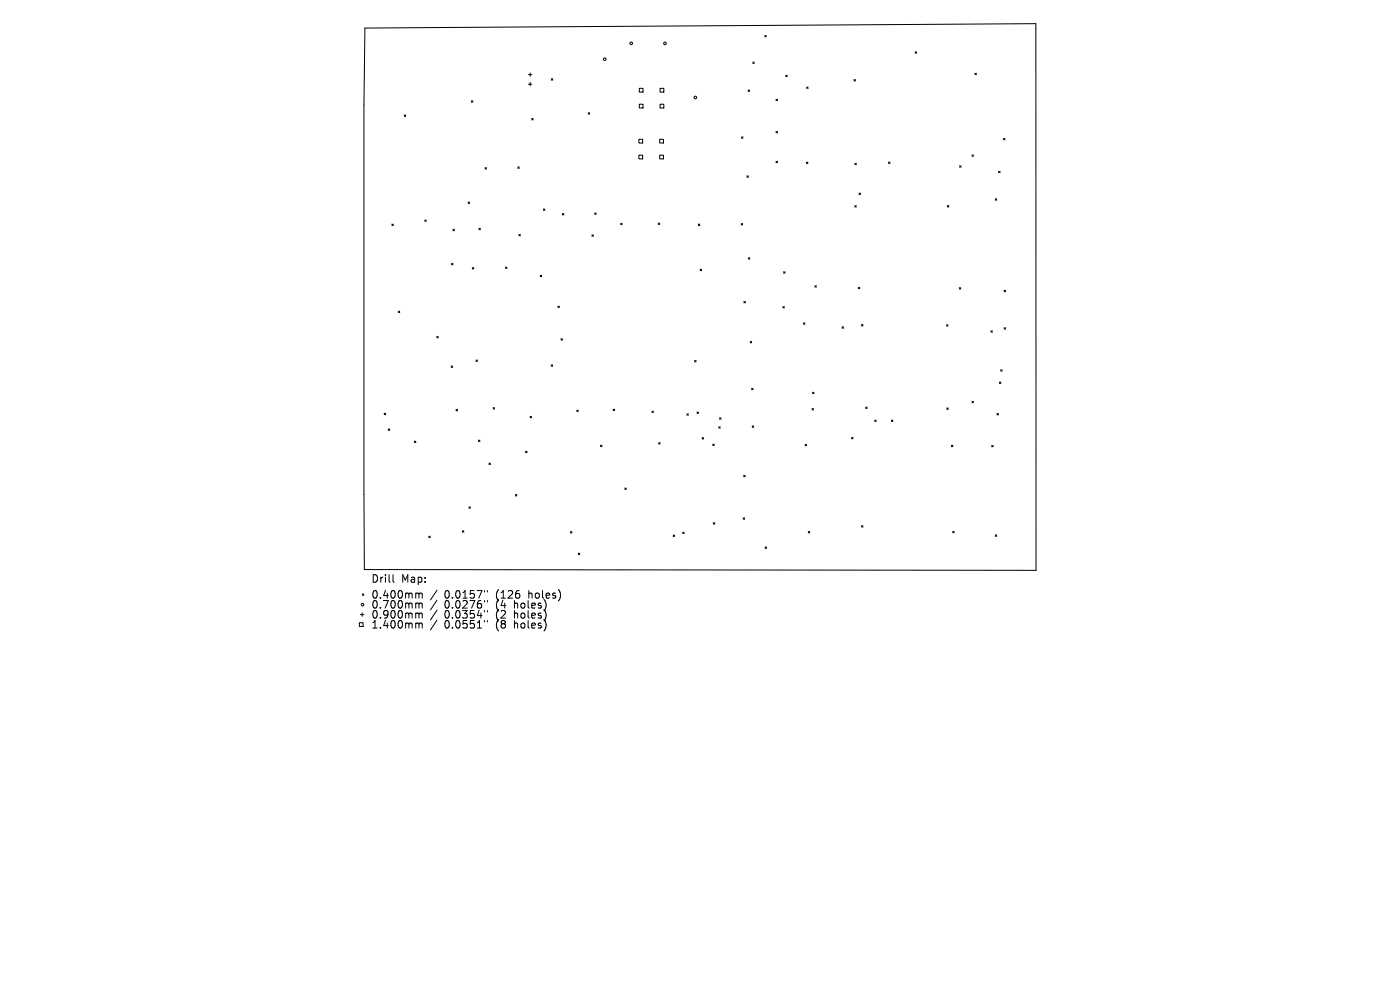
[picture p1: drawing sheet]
<svg xmlns="http://www.w3.org/2000/svg" width="297mm" height="210mm" viewBox="0 0 297 210" stroke-linecap="round" stroke-linejoin="round" font-family="sans-serif">
<defs><g id="words">
<g font-size="2.2">
<text x="78.8" y="123.8">Drill</text>
<text x="85.1" y="123.8">Map:</text>
<text x="78.8" y="127.1">0.400mm</text>
<text x="78.8" y="129.3">0.700mm</text>
<text x="78.8" y="131.4">0.900mm</text>
<text x="94.2" y="127.1">0.0157&quot;</text>
<text x="94.2" y="129.3">0.0276&quot;</text>
<text x="94.2" y="131.4">0.0354&quot;</text>
<text x="105.2" y="127.1">(126</text>
<text x="105.2" y="129.3">(4</text>
<text x="105.2" y="131.4">(2</text>
<text x="109.1" y="129.3">holes)</text>
<text x="109.1" y="131.4">holes)</text>
<text x="112.1" y="127.1">holes)</text>
<text x="78.8" y="133.5">1.400mm</text>
<text x="94.2" y="133.5">0.0551&quot;</text>
<text x="105.2" y="133.5">(8</text>
<text x="109.1" y="133.5">holes)</text>
</g>
</g></defs>
<g fill="none" stroke="#000" stroke-width=".21">
<path d="M77.4 6l142.4-1v116l-142.5-.2-.1-98.5zM112.1 15.8h.7M112.1 17.9h.7M112.5 15.5v.7M112.5 17.5v.7M117 16.7l.3 .3M117.3 16.7l-.3 .3M135.6 18.7h.8v.8h-.8zM140 18.7h.8v.8h-.8zM158.7 19.1l.3 .3M159 19.1l-.3 .3M159.7 13.2l.3 .3"/>
<path d="M160 13.2l-.3 .3M162.2 7.5l.4 .3M162.6 7.5l-.4 .3M166.7 15.9l.3 .4M167 15.9l-.3 .4M171.1 18.4l.3 .4M171.4 18.4l-.3 .4M181.2 16.9l.3 .3M181.5 16.9l-.3 .3M194.1 11l.4 .3M194.5 11l-.4 .3M206.8 15.5l.3 .4"/>
<path d="M207.1 15.5l-.3 .4M85.8 24.4l.3 .3M86.1 24.4l-.3 .3M100 21.4l.3 .3M100.3 21.4l-.3 .3M102.9 35.6l.3 .3M103.2 35.6l-.3 .3M109.8 35.4l.4 .3M110.2 35.4l-.4 .3M112.8 25.1l.3 .3M113.1 25.1l-.3 .3M124.8 23.9l.3 .3"/>
<path d="M125.1 23.9l-.3 .3M135.5 29.5h.8v.8h-.8zM135.5 32.9h.8v.8h-.8zM135.6 22.1h.8v.8h-.8zM140 29.5h.7v.8h-.7zM140 32.9h.7v.8h-.7zM140 22.1h.8v.8h-.8zM157.3 29l.3 .3M157.6 29l-.3 .3M158.4 37.3l.4 .3M158.8 37.3l-.4 .3M164.6 27.9l.3 .3"/>
<path d="M164.6 34.2l.3 .3M164.6 21l.3 .4M164.9 27.9l-.3 .3M164.9 34.2l-.3 .3M164.9 21l-.3 .4M171.1 34.4l.3 .3M171.4 34.4l-.3 .3M181.3 34.6l.4 .3M181.7 34.6l-.4 .3M188.5 34.4l.3 .3M188.8 34.4l-.3 .3M203.6 35.2l.3 .3"/>
<path d="M203.9 35.2l-.3 .3M206.2 32.9l.3 .3M206.5 32.9l-.3 .3M211.8 36.3l.4 .4M212.2 36.3l-.4 .4M212.9 29.4l.3 .3M213.2 29.4l-.3 .3M83.1 47.5l.3 .4M83.4 47.5l-.3 .4M90.1 46.7l.3 .3M90.4 46.7l-.3 .3M95.8 55.9l.3 .3"/>
<path d="M96.1 48.6l.3 .4M96.1 55.9l-.3 .3M96.4 48.6l-.3 .4M99.3 42.8l.3 .4M99.6 42.8l-.3 .4M100.2 56.8l.3 .3M100.5 56.8l-.3 .3M101.6 48.4l.3 .4M101.9 48.4l-.3 .4M107.2 56.6l.4 .4M107.6 56.6l-.4 .4M110.1 49.7l.3 .3"/>
<path d="M110.4 49.7l-.3 .3M114.6 58.4l.3 .3M114.9 58.4l-.3 .3M115.3 44.3l.3 .3M115.6 44.3l-.3 .3M119.3 45.3l.3 .3M119.6 45.3l-.3 .3M125.6 49.8l.3 .3M125.9 49.8l-.3 .3M126.2 45.2l.3 .3M126.5 45.2l-.3 .3M131.7 47.4l.3 .3"/>
<path d="M132 47.4l-.3 .3M139.6 47.3l.3 .3M139.9 47.3l-.3 .3M148.1 47.5l.4 .3M148.5 47.5l-.4 .3M148.5 57.1l.3 .3M148.8 57.1l-.3 .3M157.2 47.4l.4 .3M157.6 47.4l-.4 .3M158.8 54.7l.3 .3M159.1 54.7l-.3 .3M166.2 57.6l.4 .4"/>
<path d="M166.6 57.6l-.4 .4M181.3 43.6l.4 .3M181.7 43.6l-.4 .3M182.2 41l.4 .3M182.6 41l-.4 .3M201 43.6l.3 .3M201.3 43.6l-.3 .3M211.1 42.2l.3 .3M211.4 42.2l-.3 .3M84.5 66l.3 .3M84.8 66l-.3 .3M92.7 71.4l.3 .3"/>
<path d="M93 71.4l-.3 .3M95.7 77.6l.3 .3M96 77.6l-.3 .3M101 76.4l.3 .3M101.3 76.4l-.3 .3M116.9 77.4l.3 .3M117.2 77.4l-.3 .3M118.4 64.9l.3 .4M118.7 64.9l-.3 .4M119 71.8l.3 .4M119.3 71.8l-.3 .4M147.4 76.5l.3 .3"/>
<path d="M147.7 76.5l-.3 .3M157.8 63.9l.3 .4M158.1 63.9l-.3 .4M159.1 72.4l.4 .3M159.5 72.4l-.4 .3M166.1 65l.3 .3M166.4 65l-.3 .3M170.4 68.5l.4 .3M170.8 68.5l-.4 .3M172.9 60.6l.3 .3M173.2 60.6l-.3 .3M178.6 69.3l.4 .3"/>
<path d="M179 69.3l-.4 .3M182.1 60.9l.3 .4M182.4 60.9l-.3 .4M182.8 68.8l.3 .4M183.1 68.8l-.3 .4M200.8 68.9l.3 .3M201.1 68.9l-.3 .3M203.5 61l.3 .3M203.8 61l-.3 .3M210.2 70.2l.3 .3M210.5 70.2l-.3 .3M212.3 78.4l.3 .3"/>
<path d="M212.6 78.4l-.3 .3M213 61.6l.3 .3M213 69.5l.3 .3M213.3 61.6l-.3 .3M213.3 69.5l-.3 .3M81.5 87.7l.3 .3M81.8 87.7l-.3 .3M82.4 91l.3 .3M82.7 91l-.3 .3M87.9 93.6l.3 .3M88.2 93.6l-.3 .3M96.7 86.9l.4 .3"/>
<path d="M97.1 86.9l-.4 .3M101.5 93.3l.3 .4M101.8 93.3l-.3 .4M103.7 98.2l.3 .4M104 98.2l-.3 .4M104.6 86.5l.3 .3M104.9 86.5l-.3 .3M111.5 95.7l.3 .3M111.8 95.7l-.3 .3M112.4 88.3l.4 .3M112.8 88.3l-.4 .3M122.4 87l.3 .3"/>
<path d="M122.7 87l-.3 .3M127.4 94.4l.3 .4M127.7 94.4l-.3 .4M130.1 86.8l.3 .3M130.4 86.8l-.3 .3M138.3 87.2l.3 .3M138.6 87.2l-.3 .3M139.7 93.9l.3 .3M140 93.9l-.3 .3M145.7 87.8l.3 .3M146 87.8l-.3 .3M147.9 87.4l.3 .3"/>
<path d="M148.2 87.4l-.3 .3M148.9 92.8l.4 .4M149.3 92.8l-.4 .4M151.2 94.2l.3 .3M151.5 94.2l-.3 .3M152.5 90.5l.3 .3M152.7 88.6l.3 .3M152.8 90.5l-.3 .3M153 88.6l-.3 .3M159.5 82.4l.3 .3M159.6 90.3l.3 .4M159.8 82.4l-.3 .3"/>
<path d="M159.9 90.3l-.3 .4M170.8 94.3l.3 .3M171.1 94.3l-.3 .3M172.3 86.7l.3 .3M172.4 83.2l.3 .3M172.6 86.7l-.3 .3M172.7 83.2l-.3 .3M180.7 92.8l.3 .3M181 92.8l-.3 .3M183.6 86.3l.4 .4M184 86.3l-.4 .4M185.6 89.1l.3 .3"/>
<path d="M185.9 89.1l-.3 .3M189.1 89.1l.3 .3M189.4 89.1l-.3 .3M200.9 86.5l.3 .4M201.2 86.5l-.3 .4M201.8 94.4l.4 .4M202.2 94.4l-.4 .4M206.2 85.1l.3 .3M206.5 85.1l-.3 .3M210.4 94.5l.3 .3M210.7 94.5l-.3 .3M211.5 87.7l.3 .3"/>
<path d="M211.8 87.7l-.3 .3M212 81l.3 .4M212.3 81l-.3 .4M91 113.7l.3 .4M91.3 113.7l-.3 .4M98.1 112.6l.3 .3M98.4 112.6l-.3 .3M99.5 107.5l.3 .3M99.8 107.5l-.3 .3M109.3 104.9l.4 .3M109.7 104.9l-.4 .3M121 112.8l.3 .3"/>
<path d="M121.3 112.8l-.3 .3M122.7 117.3l.3 .4M123 117.3l-.3 .4M132.6 103.5l.3 .3M132.9 103.5l-.3 .3M142.8 113.5l.3 .3M143.1 113.5l-.3 .3M144.8 112.9l.4 .3M145.2 112.9l-.4 .3M151.3 110.9l.3 .3M151.6 110.9l-.3 .3M157.6 109.8l.4 .4"/>
<path d="M157.8 100.8l.3 .4M158 109.8l-.4 .4M158.1 100.8l-.3 .4M162.3 116l.3 .3M162.6 116l-.3 .3M171.5 112.7l.3 .4M171.8 112.7l-.3 .4M182.8 111.5l.3 .3M183.1 111.5l-.3 .3M202.1 112.7l.3 .3M202.4 112.7l-.3 .3M211.1 113.5l.3 .3"/>
<path d="M211.4 113.5l-.3 .3M76.2 132.1h.8v.8h-.8zM76.5 130.4h.7M76.8 130v.7M76.9 126l.3 .3M77.2 126l-.3 .3M83.4 121.9v1.4l.2 .2M88.7 125.8l.2 .2M88.7 127.9l.2 .3M88.7 130l.2 .3M88.7 132.2l.2 .2M88.9 126v.9"/>
<path d="M88.9 128.2v.8M88.9 130.3v.8M88.9 132.4v.8M88.9 126l.2-.2 .4 .1 .1 1M88.9 128.2l.2-.3 .4 .1 .1 1M88.9 130.3l.2-.3 .4 .1 .1 1M88.9 132.4l.2-.2h.4l.1 1M92.7 125.2l-1.4 2.1M92.7 127.3l-1.4 2.1M92.7 129.4l-1.4 2.1M92.7 131.6l-1.4 2M102.8 125.3v.3"/>
<path d="M102.8 127.4v.3M102.8 129.5v.3M102.8 131.6v.3M103.4 125.3v.3M103.4 127.4v.3M103.4 129.5v.3M103.4 131.6v.3M115.8 130v1M115.8 132.1v1.1M115.9 128.2l-.1 .7M118.8 125.7v1.1"/>
<circle cx="128.3" cy="12.6" r=".28"/>
<circle cx="133.9" cy="9.2" r=".28"/>
<circle cx="141.1" cy="9.2" r=".28"/>
<circle cx="147.5" cy="20.7" r=".28"/>
<circle cx="76.9" cy="128.3" r=".28"/>
</g>
<use href="#words"/>
</svg>
